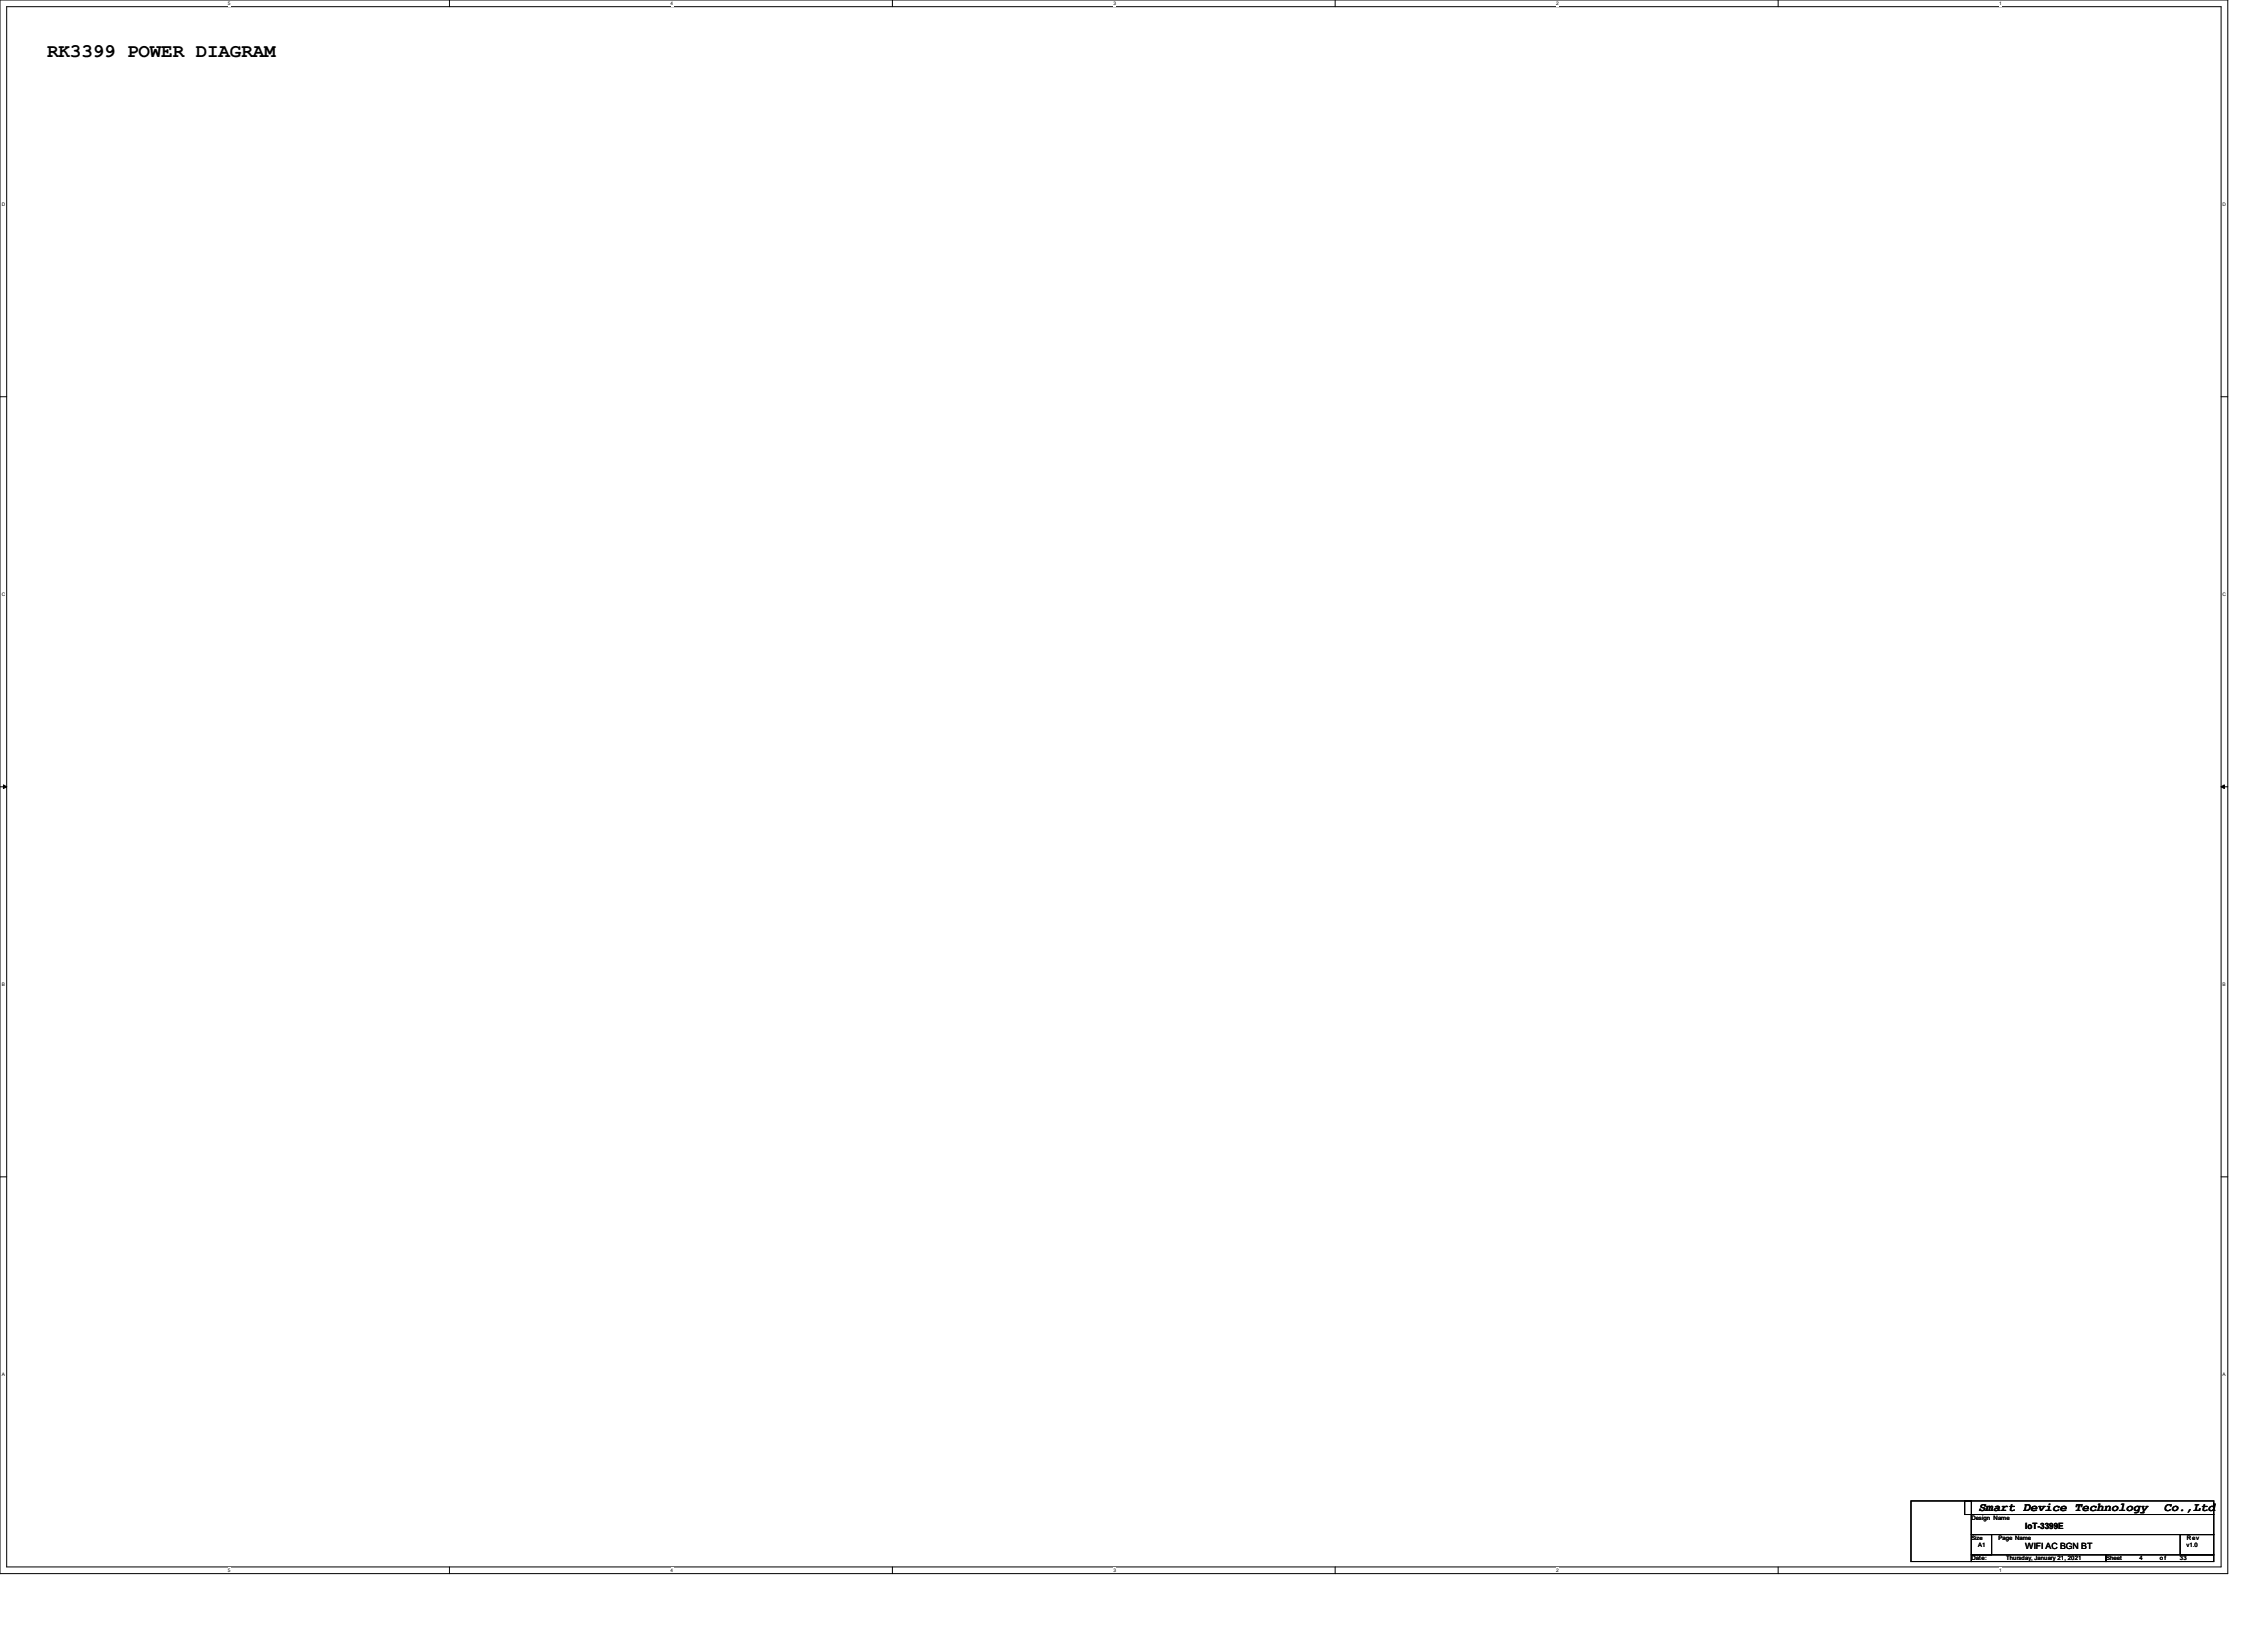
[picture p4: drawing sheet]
<svg xmlns="http://www.w3.org/2000/svg" width="445mm" height="322mm" viewBox="0 0 445 322" stroke-linecap="round" stroke-linejoin="round" font-family="sans-serif">
<defs><g id="words">
<text font-size="3.8" x="9.2" y="11.1">RK3399 POWER DIAGRAM</text>
<g font-size="2.4">
<text x="388.3" y="296.5">Smart Device Technology</text>
<text x="424.7" y="296.5">Co.,Ltd</text>
</g>
<g font-size="1.7">
<text x="397.5" y="304">WIFI AC BGN BT</text>
<text x="397.6" y="300.1">IoT-3399E</text>
</g>
<g font-size="1.2">
<text x="387" y="298.3">Design Name</text>
<text x="388.3" y="303.6">A1</text>
<text x="392.3" y="302.2">Page Name</text>
<text x="429.2" y="303.6">v1.0</text>
<text x="429.3" y="302.2">Rev</text>
<text x="387" y="306.2">Date:</text>
<text x="393.8" y="306.2">Thursday, January 21, 2021</text>
<text x="413.4" y="306.2">Sheet</text>
<text x="420" y="306.2">4</text>
<text x="424" y="306.2">o f</text>
<text x="427.9" y="306.2">33</text>
</g>
<text font-size="1.1" x="387" y="302.2">Size</text>
<g font-size=".9">
<text x="44.7" y="1.1">5</text>
<text x="131.6" y="1.1">4</text>
<text x="218.6" y="1.1">3</text>
<text x="305.5" y="1.1">2</text>
<text x="392.4" y="1.1">1</text>
<text x=".3" y="40.5">D</text>
<text x="436.3" y="40.5">D</text>
<text x=".3" y="117">C</text>
<text x="436.3" y="117">C</text>
<text x=".3" y="193.5">B</text>
<text x="436.3" y="193.5">B</text>
<text x=".3" y="270.1">A</text>
<text x="436.3" y="270.1">A</text>
<text x="44.7" y="308.5">5</text>
<text x="131.6" y="308.5">4</text>
<text x="218.6" y="308.5">3</text>
<text x="305.5" y="308.5">2</text>
<text x="392.4" y="308.5">1</text>
</g>
</g></defs>
<path d="M0 0h437.3v308.8h-437.3zM1.3 1.3h434.7v306.2h-434.7z" fill="none" stroke="#000" stroke-width=".2"/>
<g fill="#fff">
<path d="M44.7 .2h.6v1h-.6z"/>
<path d="M44.7 307.6h.6v1.1h-.6z"/>
</g>
<path d="M88.2 0v1.3M88.2 307.5v1.3" fill="none" stroke="#000" stroke-width=".2"/>
<g fill="#fff">
<path d="M131.7 .2h.5v1h-.5z"/>
<path d="M131.7 307.6h.5v1.1h-.5z"/>
</g>
<path d="M175.2 0v1.3M175.2 307.5v1.3" fill="none" stroke="#000" stroke-width=".2"/>
<g fill="#fff">
<path d="M218.6 .2h.5v1h-.5z"/>
<path d="M218.6 307.6h.5v1.1h-.5z"/>
</g>
<path d="M262.1 0v1.3M262.1 307.5v1.3" fill="none" stroke="#000" stroke-width=".2"/>
<g fill="#fff">
<path d="M305.5 .2h.5v1h-.5z"/>
<path d="M305.5 307.6h.5v1.1h-.5z"/>
</g>
<path d="M349 0v1.3M349 307.5v1.3" fill="none" stroke="#000" stroke-width=".2"/>
<g fill="#fff">
<path d="M392.5 .2h.5v1h-.5z"/>
<path d="M392.5 307.6h.5v1.1h-.5z"/>
<path d="M.3 39.6h.7v1h-.7z"/>
<path d="M436.3 39.6h.7v1h-.7z"/>
<path d="M.3 116.1h.7v1.1h-.7z"/>
<path d="M436.3 116.1h.7v1.1h-.7z"/>
</g>
<path d="M0 77.9h1.3M436 77.9h1.3" fill="none" stroke="#000" stroke-width=".2"/>
<g fill="#fff">
<path d="M.3 192.7h.7v1h-.7z"/>
<path d="M436.3 192.7h.7v1h-.7z"/>
</g>
<path d="M0 154.4h1.3M436 154.4h1.3" fill="none" stroke="#000" stroke-width=".2"/>
<path d="M.7 154l.6 .4-.6 .3zM436 154.4l.6-.4v.7z" fill="#000" stroke="#000" stroke-width=".2"/>
<g fill="#fff">
<path d="M.3 269.2h.7v1.1h-.7z"/>
<path d="M436.3 269.2h.7v1.1h-.7z"/>
</g>
<path d="M0 230.9h1.3M436 230.9h1.3M375.1 294.5h11.9v11.9h-11.9zM385.7 294.5h48.9v2.7h-48.9zM387 297.2h47.6v3.9h-47.6zM387 301.1h3.9v4h-3.9zM387 305.1h26.4v1.3h-26.4zM413.4 305.1h21.2v1.3h-21.2zM427.9 301.1h6.7v4h-6.7z" fill="none" stroke="#000" stroke-width=".2"/>
<use href="#words"/>
</svg>
